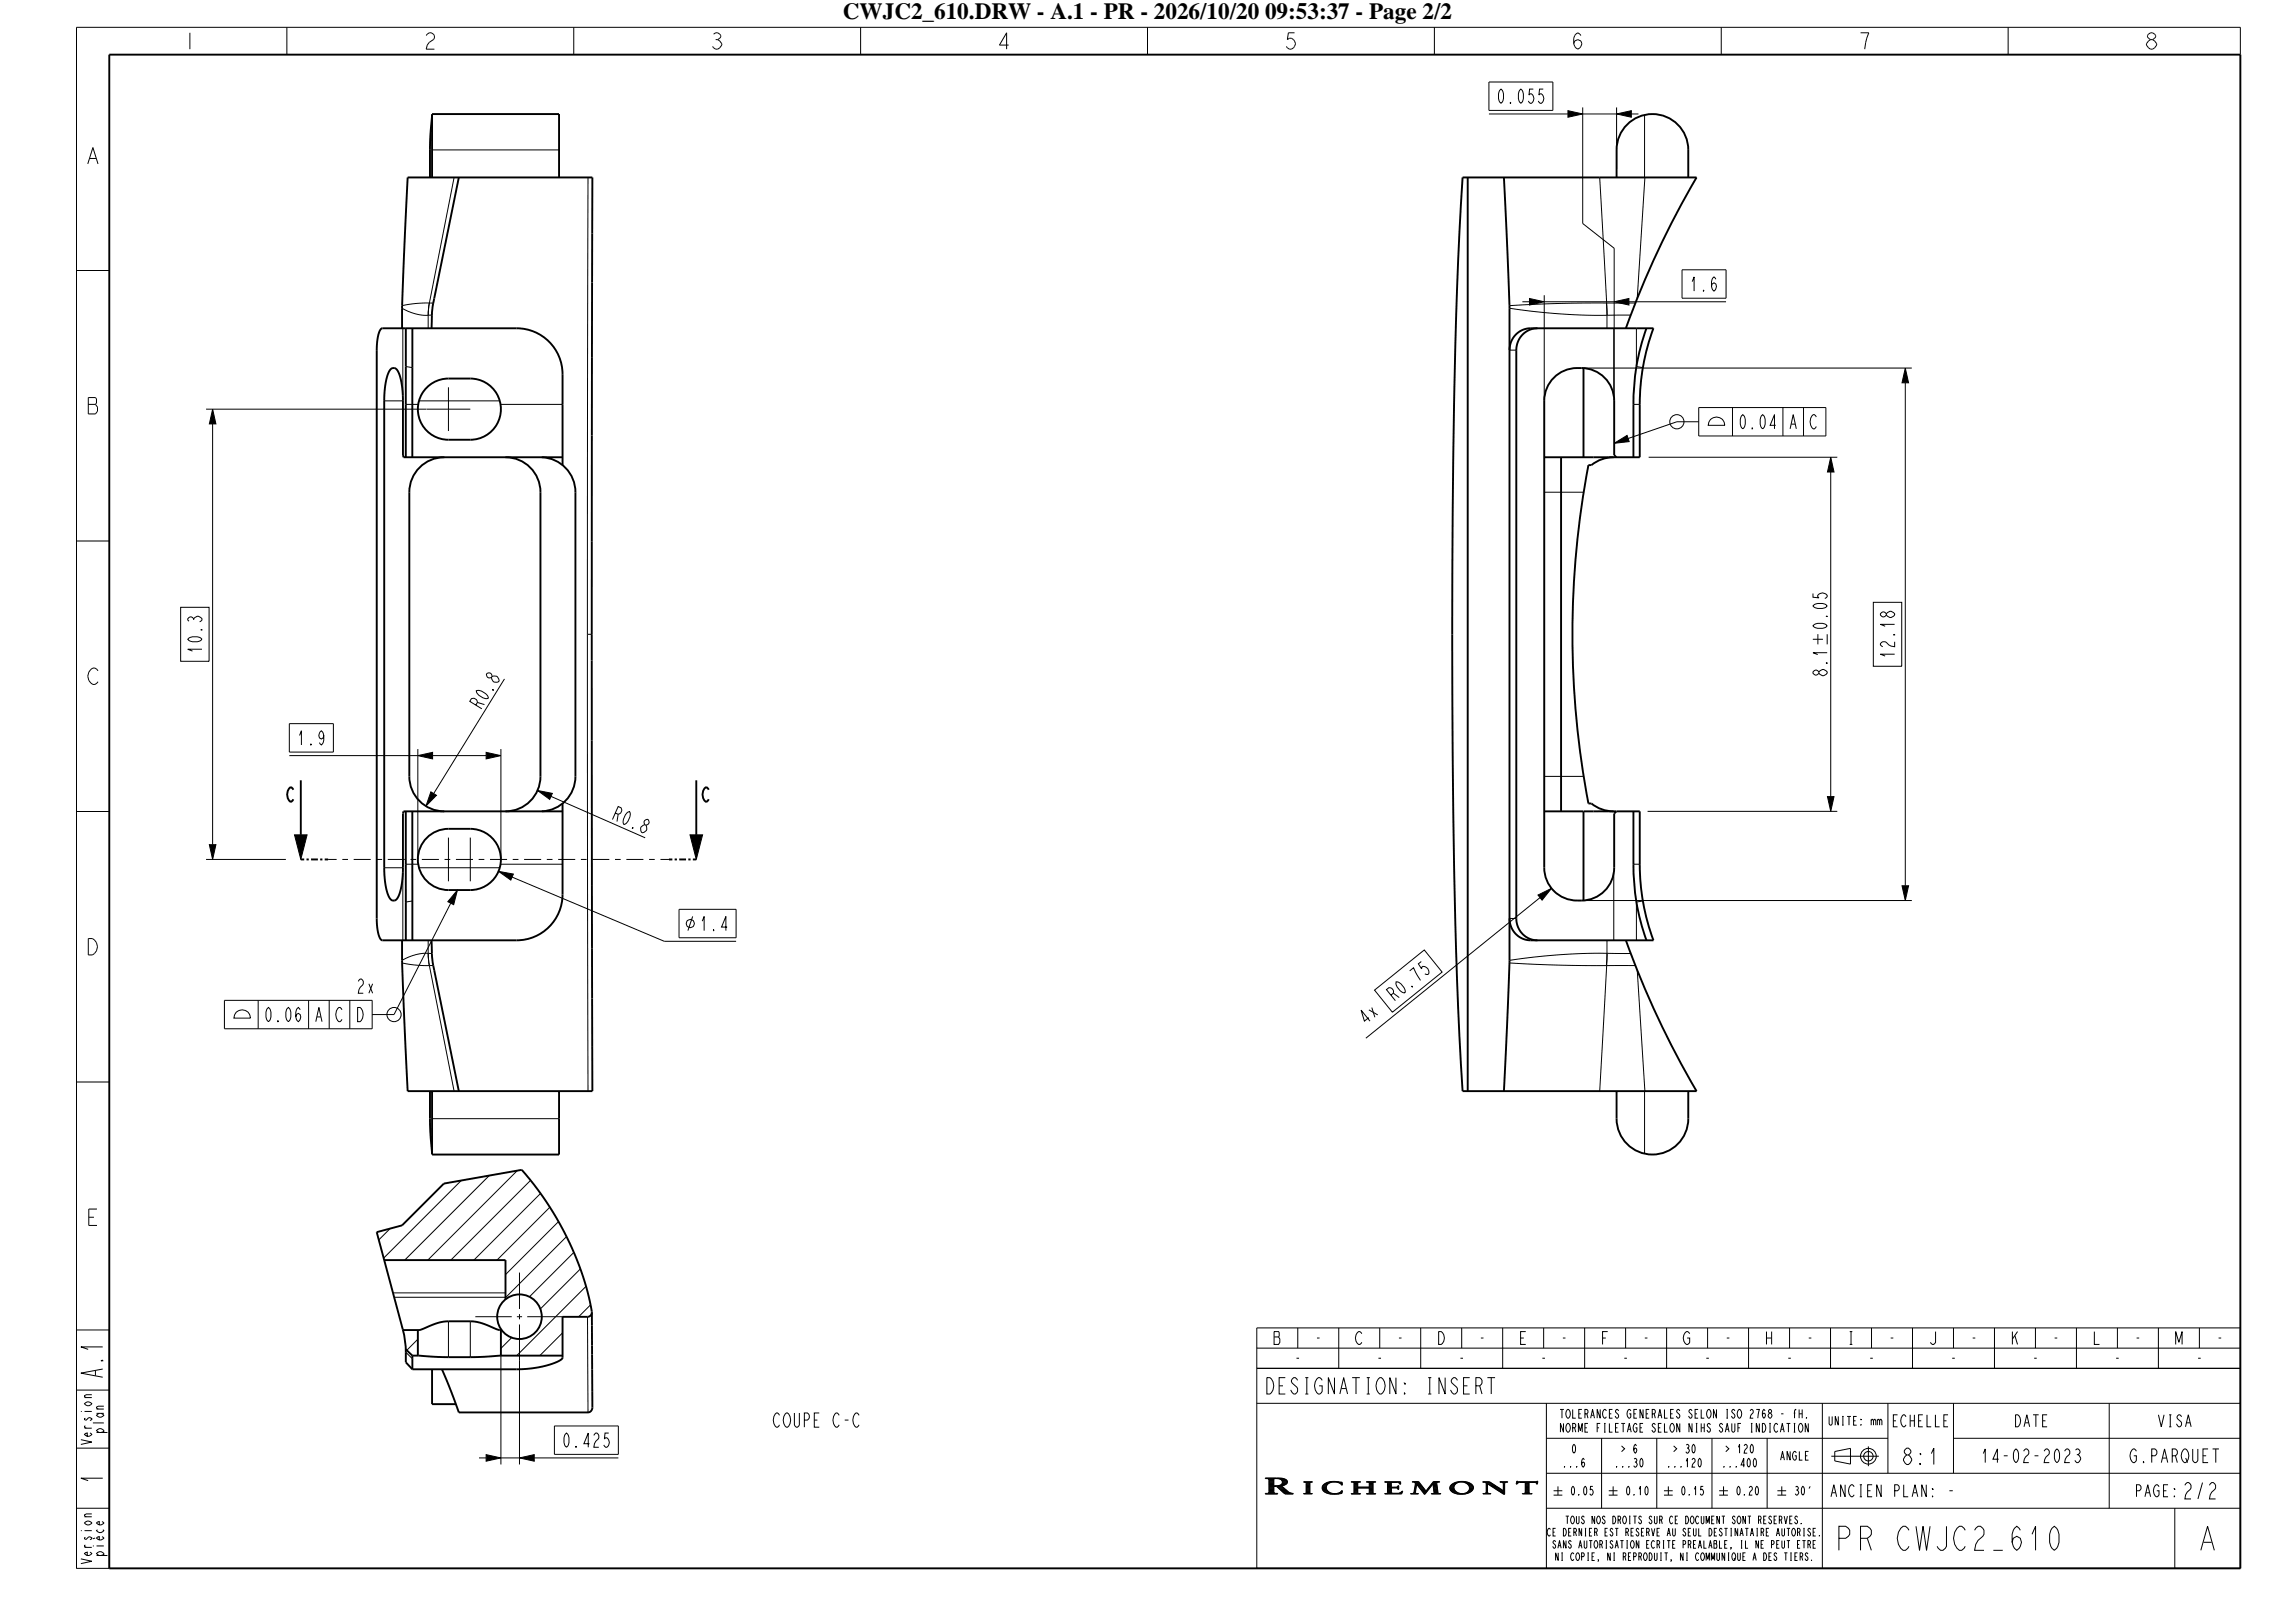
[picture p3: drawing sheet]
<svg xmlns="http://www.w3.org/2000/svg" width="420mm" height="297mm" viewBox="0 0 420 297" stroke-linecap="round" stroke-linejoin="round" font-family="sans-serif">
<defs><g id="words">
<g font-size="5.7">
<text x="335.1" y="283.7">PR CWJC2_610</text>
<text x="401.8" y="283.7">A</text>
</g>
<g font-size="5.2">
<text x="18.8" y="252.9" transform="rotate(-90 18.8 252.9)">A.1</text>
<text x="18.8" y="271.8" transform="rotate(-90 18.8 271.8)">1</text>
</g>
<text font-size="4.8" x="334.4" y="118.5" transform="rotate(-90 334.4 118.5)">±</text>
<text font-size="4.2" x="154.3" y="3.5">CWJC2_610.DRW - A.1 - PR - 2026/10/20 09:53:37 - Page 2/2</text>
<g font-size="3.9">
<text x="231.3" y="255.1">DESIGNATION:INSERT</text>
<text x="347.5" y="268">8:1</text>
<text x="399.3" y="274.3">2/2</text>
</g>
<g font-size="3.4">
<text x="273.8" y="18.9">0.055</text>
<text x="309.1" y="53.3">1.6</text>
<text x="37" y="119.7" transform="rotate(-90 37 119.7)">10.3</text>
<text x="334.4" y="115.4" transform="rotate(-90 334.4 115.4)">0.05</text>
<text x="334.4" y="124" transform="rotate(-90 334.4 124)">8.1</text>
<text x="346.7" y="120.6" transform="rotate(-90 346.7 120.6)">12.18</text>
<text x="87.9" y="130.1" transform="rotate(-58 87.9 130.1)">R0.8</text>
<text x="54.2" y="136.3">1.9</text>
<text x="111.7" y="149.8" transform="rotate(24 111.7 149.8)">R0.8</text>
<text x="128" y="170.3">1.4</text>
<text x="65.1" y="181.8">2x</text>
<text x="255" y="183.4" transform="rotate(-39 255 183.4)">R0.75</text>
<text x="249.7" y="187.7" transform="rotate(-39 249.7 187.7)">4x</text>
<text x="140" y="261.2">COUPE C-C</text>
<text x="102.8" y="264.8">0.425</text>
</g>
<g font-size="3.3">
<text x="361.3" y="267.7">14-02-2023</text>
<text x="388.6" y="267.7">G.PARQUET</text>
</g>
<g font-size="3.1">
<text x="232.7" y="246">B</text>
<text x="247.7" y="246">C</text>
<text x="262.7" y="246">D</text>
<text x="277.7" y="246">E</text>
<text x="292.7" y="246">F</text>
<text x="307.7" y="246">G</text>
<text x="322.7" y="246">H</text>
<text x="337.7" y="246">I</text>
<text x="352.7" y="246">J</text>
<text x="367.7" y="246">K</text>
<text x="382.7" y="246">L</text>
<text x="397.7" y="246">M</text>
</g>
<g font-size="2.9">
<text x="345.5" y="261.1">ECHELLE</text>
<text x="368.1" y="261.1">DATE</text>
<text x="394.3" y="261.1">VISA</text>
<text x="334.8" y="273.9">ANCIEN PLAN:-</text>
<text x="391" y="273.9">PAGE:</text>
</g>
<g font-size="2.6">
<text x="19" y="262.8" transform="rotate(-90 19 262.8)">plan</text>
<text x="16.8" y="265.1" transform="rotate(-90 16.8 265.1)">Version</text>
<text x="16.8" y="287" transform="rotate(-90 16.8 287)">Version</text>
<text x="19" y="285.4" transform="rotate(-90 19 285.4)">pièce</text>
</g>
<g font-size="2.3">
<text x="240.5" y="245.8">-</text>
<text x="255.5" y="245.8">-</text>
<text x="270.5" y="245.8">-</text>
<text x="285.5" y="245.8">-</text>
<text x="300.5" y="245.8">-</text>
<text x="315.5" y="245.8">-</text>
<text x="330.5" y="245.8">-</text>
<text x="345.5" y="245.8">-</text>
<text x="360.5" y="245.8">-</text>
<text x="375.5" y="245.8">-</text>
<text x="390.5" y="245.8">-</text>
<text x="405.5" y="245.8">-</text>
<text x="236.8" y="249.5">-</text>
<text x="251.8" y="249.5">-</text>
<text x="266.8" y="249.5">-</text>
<text x="281.8" y="249.5">-</text>
<text x="296.8" y="249.5">-</text>
<text x="311.8" y="249.5">-</text>
<text x="326.8" y="249.5">-</text>
<text x="341.8" y="249.5">-</text>
<text x="356.8" y="249.5">-</text>
<text x="371.8" y="249.5">-</text>
<text x="386.8" y="249.5">-</text>
<text x="401.8" y="249.5">-</text>
</g>
<g font-size="2.1">
<text x="282.7" y="259.5">TOLERANCES GENERALES SELON ISO 2768 - fH.</text>
<text x="282.7" y="262.1">NORME FILETAGE SELON NIHS SAUF INDICATION</text>
<text x="333.9" y="260.8">UNITE: mm</text>
<text x="285.6" y="268.5">...6</text>
<text x="287.4" y="265.9">0</text>
<text x="295" y="268.5">...30</text>
<text x="296.3" y="265.9">&gt; 6</text>
<text x="304.5" y="268.5">...120</text>
<text x="305.8" y="265.9">&gt; 30</text>
<text x="314.6" y="268.5">...400</text>
<text x="315.2" y="265.9">&gt; 120</text>
<text x="325.3" y="267.2">ANGLE</text>
</g>
<g font-size="1.8">
<text x="280.1" y="281.1">CE DERNIER EST RESERVE AU SEUL DESTINATAIRE AUTORISE.</text>
<text x="283.9" y="278.8">TOUS NOS DROITS SUR CE DOCUMENT SONT RESERVES.</text>
<text x="281.2" y="283.3">SANS AUTORISATION ECRITE PREALABLE, IL NE PEUT ETRE</text>
<text x="281.7" y="285.6">NI COPIE, NI REPRODUIT, NI COMMUNIQUE A DES TIERS.</text>
</g>
</g></defs>
<g fill="none" stroke="#000" stroke-width=".18">
<path d="M34.7 6v3M52.5 5v5M78 6.5l.6-.5h.3l.6 .5v.5l-.9 .8-.4 .5-.2 .7h1.5M105 5v5M130.6 6.3l.4-.3a.77 .77 0 0 1 .9 .8l-.6 .5M131 7.3h.3M131.3 7.3l.8 .7a1.06 1.06 0 0 1-1.1 1l-.6-.5M157.5 5v5M184.6 8.3h-1.7l1.3-2.3v3M210 5v5M236.9 6h-1.1l-.2 1.3 .4-.3a1.01 1.01 0 0 1 1.1 1 1.01 1.01 0 0 1-1.1 1l-.6-.5M262.5 5v5"/>
<path d="M272.5 15h11.7v5.2h-11.7zM288.2 7.5l.6-.2 .5 .2a1.07 1.07 0 0 1-.5 1.5 1.07 1.07 0 0 1-.6-1.5zM289.3 6.5l-.5-.5-.4 .3-.4 .7v1M289.6 19.7v21.2l5.8 4.5v28M295.8 19.7v11.1M315 5v5M340.5 6h1.5l-.6 1.8-.2 1.2M367.5 5v5M393.6 7.3l-.6-.5a.77 .77 0 0 1 .9-.8l.6 .5-.2 .5-.4 .3M393.6 7.3l-.8 .7a1.06 1.06 0 0 0 1.1 1l.8-.7v-.3l-.4-.5-.4-.2M393.6 7.3h.3M410 10v-5h-396v282h6v-43.6h-6"/>
<path d="M16.1 30l.9-3 .9 3M16.4 29h1.2M79.1 27.4h23.2M83.1 32.5l-4.5 22.9M107.6 32.5l-.1 83.6M272.5 20.9h14.4M286.9 20.3l2.7 .6-2.7 .6zM289.6 20.9h6.2M292.8 32.5l1.2 22.9M295.8 20.9l2.7-.6v1.2zM298.5 20.9h1.3M301 21v11.5"/>
<path d="M301 32.5l-1.4 22.1M14 49.5h6M73.6 56.4a8.9 8.9 0 0 0 4.8 1.3M78.4 57.7v2.4M78.4 57.7h.1M78.6 55.4l-.2 2.3M78.6 55.4h.1M78.6 55.4l-2.5 .1-2.5 .4M78.6 55.4l.7 .1M79 57.7h-.6M276.3 56.4a110.3 110.3 0 0 0 17.8 1.3M278.6 55.2h1.3"/>
<path d="M279.9 54.6l2.7 .6-2.7 .6zM282.6 55.2h12.8M282.6 54v19.4M294 55.4l.1 2.3M294 55.4h.1M294 55.4l-8.9 .1-8.9 .4M294 55.4l5.3 .1M294.1 57.7v2.4M294.1 57.7h.1M295.4 55.2l2.7-.6v1.2zM298.1 55.2h17.8M298.4 57.7h-4.3"/>
<path d="M307.8 49.4h8.1v5.2h-8.1zM16.2 74h1.3M16.2 72.8h1.3l.2 .2v.8l-.2 .2 .3 .5v.8l-.3 .5h-1.3zM37.7 74.9h48.4M38.9 74.9l.6 2.7h-1.2zM38.9 77.6v77M70.3 73.4h3.4M73.7 60.1v12.3M74.3 74h2.2M74.3 67.1l1.2 .2M76.7 73.4h14.8M82.1 70.9v8"/>
<path d="M91.6 74h11.3M276.3 64.1h1.2M289.5 67.4h60.4M295.3 60.1v12.3M298.9 74h1.2M299.5 60.1v7l1.2 .2M310.9 74.6h23.2v5.2h-23.2zM310.9 77.2h-4l-8.9 3M313 76.7a1.53 1.53 0 0 1 1.7-.3 1.53 1.53 0 0 1 .9 1.4h-3l.1-.5zM317.1 74.6v5.2M318.7 76.1l.2-.2a1.93 1.93 0 0 1 0 2.6 2.03 2.03 0 0 1-.2-2.4zM320.6 78.3l.2 .2h-.2z"/>
<path d="M322.4 76.1l.2-.2a1.93 1.93 0 0 1 0 2.6 2.03 2.03 0 0 1-.2-2.4zM325 77.8h-1.1l.8-1.9v2.6M326.3 74.6v5.2M327.6 78.5l.6-2.6 .5 2.6M327.8 77.6h.7M330.1 74.6v5.2M332.4 76.3l-.3-.4a.79 .79 0 0 0-.7 .6 1.75 1.75 0 0 0 .4 2h.3l.3-.5M348.7 67.4l.6 2.7h-1.2zM348.7 70.1v92M14 99h6M282.6 90.1h7.2M295.4 81.1l2.4-1.4 .4 1.1z"/>
<path d="M301.7 83.7h34.5M335 83.7l.6 2.7h-1.2zM335 86.4v59.4M33.1 111.1h5.2v9.9h-5.2zM107.5 116.1l.1 83.6M107.5 116.1h.8M342.8 110.2h5.2v11.7h-5.2zM17.9 122.8l-.5-.5a1.44 1.44 0 0 0-1.2 2.2l.8 .8h.4l.5-.5M52.9 138.3h23.6M52.9 132.4h8.1v5.2h-8.1zM76.5 138.3l2.7-.6v1.2zM76.5 137.1v20.2"/>
<path d="M79.2 138.3h9.8M89 137.7l2.7 .6-2.7 .6zM91.7 137.1v20.2M92.3 124.2l-12.9 21M14 148.5h6M37.7 157.3h14.6M38.3 154.6h1.2l-.6 2.7zM53.9 152.8h2.3l-1.2 4.5zM60 157.3h1.6M62.6 157.3h1.1M64.7 157.3h3.1M68.9 157.3h1"/>
<path d="M70.3 158.8h3.4M71 157.3h3.1M73.7 159.7v12.4M74.3 158.1h2.2M75.1 157.3h1.1M76.7 158.8h14.8M77.2 157.3h3.1M78.9 144.9l1 .6-2 2zM81.4 157.3h1M82.1 153.3v8M83.4 157.3h3.2M86.1 153.3v8"/>
<path d="M87.6 157.3h1M89.7 157.3h3.1M91.2 159.5l2.7 .4-.4 1.2zM91.6 158.1h11.3M93.8 157.3h1.1M95.9 157.3h3.1M98.4 144.6l2.7 .6-.5 1.1zM100.1 157.3h1M100.8 145.7l17.3 7.6M102.2 157.3h3.1M106.3 157.3h1M108.4 157.3h3.1"/>
<path d="M112.5 157.3h1.1M114.6 157.3h3.1M118.8 157.3h1M120.9 157.3h1.5M126.3 152.8h2.3l-1.2 4.5zM282.6 142.1h7.2M295.3 159.7v12.4M298.9 158.1h1.2M301.5 148.5h34.7M334.4 145.8h1.2l-.6 2.7zM16.2 171.8a1.47 1.47 0 0 1 1.4 .6 1.47 1.47 0 0 1 .1 1.6l-.8 .8h-.7zM73.6 176.2l2.5 .4 2.5 .1"/>
<path d="M75.5 164.9l-1.2 .2M78.4 174.5l.2 2.2M78.4 174.5h.1M78.4 174.5a8.9 8.9 0 0 0-4.8 1.2M78.4 172.1v2.4M78.4 174.5h.6M78.6 176.7h.1M78.6 176.7l4.5 23M79.3 176.7h-.7M82.5 165.3l-10.4 20.4h-4M83.7 162.9l-.7 2.7-1-.6zM93.7 160.5l27.9 11.8h13.1"/>
<path d="M124.3 166.4h10.4v5.2h-10.4zM126.8 167.7l-.9 2.6M276.2 176.2l8.9 .4 8.9 .1M276.3 168.1h1.2M281.5 163.8l2.4-1.2-1.7 2.1zM281.8 164.3l-31.8 25.7M289.4 164.8h60.5M294 176.7h.1M294 176.7l-1.2 23M294.1 174.5l-.1 2.2M294.1 174.5h.1M294.1 174.5a110.3 110.3 0 0 0-17.8 1.2"/>
<path d="M294.1 172.1v2.4M294.1 174.5h4.3M299.3 176.7h-5.3M299.6 177.5l1.4 22.2M300.7 164.9l-1.2 .2v7M348.1 162.1h1.2l-.6 2.7zM14 198h6M41.1 183.1h27v5.2h-27zM43.2 185.2a1.53 1.53 0 0 1 1.7-.3 1.53 1.53 0 0 1 .9 1.4h-3l.1-.5zM47.2 183.1v5.2M48.9 184.6l.2-.2a1.93 1.93 0 0 1 0 2.6 2.03 2.03 0 0 1-.2-2.4zM50.8 186.7l.2 .3h-.2z"/>
<path d="M52.5 184.6l.3-.2a1.93 1.93 0 0 1 0 2.6 2.03 2.03 0 0 1-.3-2.4zM54.9 184.8l-.3-.4a1.93 1.93 0 0 0 0 2.6 1.09 1.09 0 0 0 .3-1.3l-.3-.3-.4 .3-.1 .4M56.5 183.1v5.2M57.8 187l.6-2.6 .5 2.6M58 186.1h.7M60.2 183.1v5.2M62.6 184.8l-.4-.4a.79 .79 0 0 0-.6 .6 1.75 1.75 0 0 0 .4 2h.2l.4-.5M64 183.1v5.2M65.4 184.4a.8 .8 0 0 1 1 .6 1.75 1.75 0 0 1-.5 2h-.5zM251.5 181.2l9.2-7.4 3.2 4.1-9.1 7.3zM301 199.7v11.4M79.1 204.7h23.2"/>
<path d="M84.4 216l-14.2 14.2M89.5 215.1l-15.4 15.5M94.7 214.2l-16.4 16.4M97.1 216l-14.6 14.6M98.9 218.4l-12.2 12.2M16.2 222.8h1M17.7 221.3h-1.5v3h1.5M71.4 224.8l-2.1 2.1M71.9 236.6h20.6M72.1 237.4h20.4M95.1 232.9v6.6M100.6 220.9l-9.7 9.7"/>
<path d="M102.2 223.5l-9.7 9.7M103.7 226.3l-11.2 11.2M105 229.2l-8.1 8.1M106.2 232.2l-7.3 7.3M107.2 235.4l-12.6 12.7M108.1 238.8l-2.2 2.2M73.9 243.4l-.1 .1M74.3 247.5l1.2 1.1M76.5 245.1l-2.1 2M82.1 241.8v6.6M86.1 241.8v6.6M87 241h6.6"/>
<path d="M91.7 248.1v19.9M93.6 244.8l-1.9 1.9M94.6 241h.9M95.1 240.5v.9M95.1 242.4v25.6M96.5 241h6.6M102.9 243.9l-4.1 4.2M107.5 241l.1 17.5M230 243h180v44h-180zM230 256.8h180M230 250.4h180M230 246.7h180"/>
<path d="M237.5 243v3.7M245 243v7.4M252.5 243v3.7M260 243v7.4M267.5 243v3.7M275 243v7.4M282.5 243v3.7M283 256.8v30.2M290 243v7.4M297.5 243v3.7M305 243v7.4M312.5 243v3.7"/>
<path d="M320 243v7.4M327.5 243v3.7M333.5 256.8v30.2M335 243v7.4M342.5 243v3.7M345.5 256.8v12.8M350 243v7.4M357.5 243v3.7M357.5 256.8v12.8M365 243v7.4M372.5 243v3.7M380 243v7.4"/>
<path d="M386 256.8v19.2M387.5 243v3.7M395 243v7.4M402.5 243v3.7M14 265h6M14 276h6M87.7 266.8h1.3M89 266.2l2.7 .6-2.7 .6zM91.7 266.8h3.4M95.1 266.8l2.7-.6v1.2zM97.8 266.8h15.4M101.5 260.9h11.7v5.2h-11.7z"/>
<path d="M231.6 270.6h3.2M231.6 273.4h2.2M232.1 273.3h1.2M232.1 270.7h1M232.2 273.2h1M232.2 270.8h.9M232.2 273.1h.9M232.2 270.9h.9M232.2 270.9v2.2l-.2 .2h-.4v.1h2.2v-.1l-.6-.2-.1-1.1M232.2 270.9l-.1-.3h-.5v-.1h2.7l1.1 .3 .2 .3-.1 .3-.3 .3-.7 .2M232.2 271h.9M232.2 271.1h.9"/>
<path d="M232.2 271.2h.9M232.2 271.3h.9M232.2 271.4h.9M232.2 271.5h.9M232.2 271.6h.9M232.2 271.7h.9M232.2 271.8h.9M232.2 271.9h.9M232.2 272h2.4M232.2 272.1h2.5M232.2 272.2h.9M232.2 272.3h.9"/>
<path d="M232.2 272.4h.9M232.2 272.5h.9M232.2 272.6h.9M232.2 272.7h.9M232.2 272.8h.9M232.2 272.9h.9M232.2 273h.9M233.1 270.6h.8l.5 .2 .3 .3-.1 .4-.5 .3-1 .1zM233.8 272.2h1M233.9 272.3h1M233.9 271.9h.9M234 272.4h1"/>
<path d="M234.1 272.5h1.1M234.2 270.7h.9M234.2 272.6h1.1M234.3 271.8h.8M234.3 272.7h1.1M234.4 270.8h.9M234.4 272.8h1.1M234.5 271.7h.8M234.5 270.9h1M234.5 272.9h1.1M234.5 271.9l1.4 1.2 .8 .2v.1l-1.6-.1-1.5-1.3M234.6 271.6h.8"/>
<path d="M234.6 271h.9M234.6 271.5h.9M234.6 271.1h1M234.6 273h1.1M234.7 271.4h.9M234.7 271.2h.9M234.7 271.3h.9M234.7 273.1h1.2M234.9 273.2h1.2M235 273.3h1.4M235.1 273.4h1.6M238.6 273.3l1.6 .1z"/>
<path d="M238.6 271.1l1.6 .1zM238.8 271.2l.2 .2v1.7l-.2 .2M239 273.2h.8M239 271.3h.8M239 273.1h.7M239 271.4h.7M239 271.5h.7M239 272.2h.7M239 272.1h.7M239 272h.7M239 271.9h.7M239 271.8h.7"/>
<path d="M239 271.7h.7M239 271.6h.7M239 272.8h.7M239 272.9h.7M239 272.7h.7M239 272.6h.7M239 272.5h.7M239 272.4h.7M239 272.3h.7M239 273h.7M239.8 273.2l.1 .1M239.9 271.2l-.2 .2 .1 1.8"/>
<path d="M242 272.3h.7M242 272.2h.7M242 272.4h.7M242 272.5h.8M242 272.1h.7M242 272.6h.8M242 272h.8M242.1 272.7h.8M242.1 271.9h.7M242.1 272.8h.8M242.1 271.8h.8M242.2 272.9h.8"/>
<path d="M242.2 271.7h.7M242.3 273h.8M242.3 271.6h.7M242.5 273.1h.8M242.5 271.5h.7M242.7 271.4h.6M242.7 273.2h.8M242.9 271.3h.7M242.9 273.3h.9M243.3 271.2h1.8M243.3 273.4h1.8M244.8 271.3h.8"/>
<path d="M244.8 273.3h.8M245.1 273.2h.5M245.1 271.4h.5M245.3 273.1h.3M245.3 271.5h.3M245.4 273h.2M245.4 271.6h.3M245.5 271.7h.2M245.5 272.9h.2M245.5 271.8h.1M245.5 271.8l-.6-.5-1.1-.1-.8 .4-.3 .6 .3 .7 .8 .4 1.1-.1 .6-.4M245.5 272.8h.1"/>
<path d="M245.5 272.8h.2l-.1 .5M245.6 271.2l-1.5-.1-1 .1-.8 .4-.3 .6 .2 .7 .8 .4 1.1 .1 1.5-.1M245.6 271.2l.1 .6h-.2M247.3 271.2h1.7M247.3 273.4h1.7M247.7 273.3h.9M247.7 271.3h.9M247.8 273.2h.7M247.8 271.4h.7M247.8 272.7h.7M247.8 273.1h.7M247.8 273h.7"/>
<path d="M247.8 272.9h.7M247.8 272.8h.7M247.8 272.6h.7M247.8 272.5h.7M247.8 272.4h.7M247.8 272.3h3.5M247.8 272.2h3.5M247.8 272.1h.7M247.8 272h.7M247.8 271.9h.7M247.8 271.8h.7M247.8 271.7h.7"/>
<path d="M247.8 271.6h.7M247.8 271.5h.7M248.5 273.1l.1 .2 .4 .1h-1.7l.4-.2 .1-.1M250.1 273.4h1.7M250.1 271.2h1.7M250.5 273.3h.9M250.5 271.3h.9M250.6 273.2h.7M250.6 271.4h.7M250.6 272.1h.7M250.6 272h.7M250.6 271.9h.7"/>
<path d="M250.6 271.8h.7M250.6 271.7h.7M250.6 271.6h.7M250.6 271.5h.7M250.6 272.5h.7M250.6 272.4h.7M250.6 272.7h.7M250.6 272.6h.7M250.6 272.8h.7M250.6 273h.7M250.6 272.9h.7M250.6 273.1h.7"/>
<path d="M250.6 273.1v-.8h-2.1v.8M251.3 273.1l.1 .2 .4 .1h-1.7l.4-.2 .1-.1M251.3 273.1v-1.7l.5-.3h-1.7l.5 .3v.7h-2.1v-.8l.5-.2h-1.7l.5 .3v1.7M253.7 271.2l.2 .2M253.9 273.2l-.2 .1M253.9 273.2h.9M253.9 271.3h.7M253.9 273.1h.8M253.9 271.4h.7M253.9 271.4v1.8M253.9 271.5h.7M253.9 271.6h.7"/>
<path d="M253.9 271.7h.7M253.9 271.9h.7M253.9 271.8h.7M253.9 272h.7M253.9 272.1h.7M253.9 272.2h2.1M253.9 272.4h.7M253.9 272.3h.7M253.9 272.5h.7M253.9 272.6h.7M253.9 272.7h.7M253.9 272.8h.7"/>
<path d="M253.9 273h.7M253.9 272.9h.7M254.6 272.1h1l.4-.2v.7M255.6 272.1h.4M255.7 272.3h.3M255.8 272h.2M255.8 272.4h.2M255.8 271.9h.2M255.8 272.5h.2M256 271.3h.3M256 272.6h-.2l-.3-.3h-.9v.7l.2 .2a2.31 2.31 0 0 0 1.6-.1l.3-.2-.2 .5h-3.1l3.1-.1M256.1 271.4h.2"/>
<path d="M256.1 273.2h.5M256.1 271.5h.2M256.2 271.6h.1M256.2 271.6l-.3-.3h-1.3v.8M256.3 273.1h.3M256.3 271.2l-2.9-.1h2.9v.5h-.1M256.4 273h.3M256.5 272.9h.2M258.1 273.3h1.5M258.6 273.2h.5M258.7 273.1h.3M258.8 273.1l-.2 .2-.5 .1h1.5l-.5-.2"/>
<path d="M258.8 273h.2M258.8 272.9h.3M258.8 272.8h.3M258.8 271.2h.9M258.8 272.7h.3M258.8 272.6h.3M258.8 272.5h.3M258.9 272.4h.2M258.9 272.3h.3M258.9 272.2h.3M258.9 272.1h.3M258.9 272h.3"/>
<path d="M258.9 271.3l.1 .3-.2 1.5M258.9 271.3l-.4-.2h1.1l1.4 1.7 1.3-1.7h1.2l-.4 .1-.2 .3M258.9 271.3h.9M258.9 271.9h.3M259 271.8h.2M259 271.7h.2M259 271.6h1M259 271.4h.9M259 271.5h1M259.1 273.2l.2-1.6 1.4 1.8 1.5-1.8 .2 1.6M259.4 271.7h.7M259.4 271.8h.8"/>
<path d="M259.5 271.9h.8M259.6 272h.7M259.7 272.1h.7M259.7 272.2h.8M259.8 272.3h.8M259.9 272.4h.8M260 272.5h.7M260 272.6h.8M260.1 272.7h.8M260.2 272.8h1M260.3 272.9h.9M260.4 273h.7"/>
<path d="M260.4 273.1h.6M260.5 273.2h.4M260.6 273.3h.3M261 272.7h.3M261.1 272.6h.3M261.2 272.5h.3M261.3 272.4h.3M261.4 272.3h.2M261.4 272.2h.3M261.5 272.1h.3M261.6 272h.3M261.7 271.9h.2"/>
<path d="M261.8 271.8h.2M261.8 271.7h.3M261.9 271.6h.3M261.9 273.3h1.8M262 271.5h1M262.1 271.4h.8M262.1 271.3h.9M262.2 271.2h.9M262.2 271.6h.8M262.3 271.7h.7M262.3 271.8h.7M262.3 271.9h.7"/>
<path d="M262.3 272h.7M262.3 272.1h.7M262.3 272.2h.7M262.3 272.3h.8M262.3 272.4h.8M262.4 272.5h.7M262.4 272.6h.7M262.4 272.7h.7M262.4 273.2h.8M262.4 272.8h.7M262.4 272.9h.7M262.4 273h.8"/>
<path d="M262.4 273.1h.8M262.9 271.5l.3 1.6M263.2 273.1l.5 .3h-1.8l.5-.2M265.3 272.3h.8M265.3 272.4h.8M265.3 272.2h.8M265.3 272.5h.8M265.4 272.1h.7M265.4 272.6h.8M265.4 272h.7M265.4 272.7h.8M265.5 271.9h.7"/>
<path d="M265.5 272.8h.8M265.5 271.8h.7M265.6 272.9h.8M265.6 271.7l1.1-.5 1.5-.1 1.1 .5 .3 .3 .1 .4-.3 .5-.7 .4-.9 .2h-1l-.8-.3-.6-.4-.1-.5zM265.6 271.7h.7M265.7 273h.8M265.8 271.6h.6M265.8 273.1h.9M265.9 271.5h.6M266 273.2h.8M266.1 271.4h.6M266.3 273.3h.8"/>
<path d="M266.3 271.6l.8-.4 1 .1 .7 .5 .1 .4v.4l-.3 .4-.5 .2-.6 .1-.6-.1-.5-.3-.3-.4v-.5zM266.4 271.3h.5M266.6 273.4h1.6M266.8 271.2h1.5M267.9 271.3h.8M268 273.3h.6M268.2 271.4h.7M268.3 273.2h.5M268.4 271.5h.7M268.5 273.1h.5M268.5 271.6h.8M268.6 273h.6"/>
<path d="M268.6 271.7h.8M268.7 272.9h.6M268.7 271.8h.8M268.8 272.8h.6M268.8 271.9h.8M268.8 272h.8M268.8 272.7h.7M268.9 272.1h.7M268.9 272.6h.7M268.9 272.2h.8M268.9 272.5h.7M268.9 272.3h.8"/>
<path d="M268.9 272.4h.7M271.4 273.3l1.4 .1zM271.7 271.2l.3 .3M271.9 273.2h.4M271.9 271.3h.9M272 273.1h.2M272 271.4h1M272 273h.2M272 271.5h1.2M272 273l-.3 .3M272 272.9h.2M272 272.8h.2"/>
<path d="M272 272.7h.2M272 272.6h.2M272 272.5h.2M272 272.4h.2M272 272.3h.2M272 272.2h.2M272 272.1h.2M272 272h.2M272 271.9h.2M272 271.8h.2M272 271.7h.2M272 271.6h.2"/>
<path d="M272 271.5v1.5M272.2 273l.1 .2M272.3 273.2l.2 .1M272.4 271.6h.9M272.5 271.7h1M272.7 271.8h.9M272.7 271.2l-1.3-.1h1.2l2.5 1.7v-1.3M272.8 271.9h1M273 272h.9M273.1 272.1h1M273.3 272.2h.9M273.4 272.3h1"/>
<path d="M273.6 272.4h1M273.8 272.5h.9M273.9 272.6h1M274.1 272.7h.9M274.2 272.8h1.2M274.4 272.9h1M274.5 271.1l1.4 .1zM274.5 273h.9M274.7 273.1h.7M274.8 271.2l.3 .3M274.8 273.2h.6M275 273.3h.4"/>
<path d="M275 271.3h.4M275.1 271.4h.3M275.1 271.5h.3M275.1 272.7h.3M275.1 272.6h.3M275.1 272.5h.3M275.1 272.4h.3M275.1 272.3h.3M275.1 272.2h.3M275.1 272.1h.3M275.1 272h.3M275.1 271.9h.3"/>
<path d="M275.1 271.8h.3M275.1 271.7h.3M275.1 271.6h.3M275.2 273.4h.2M275.4 271.5v2l-3.2-2v1.5M275.7 271.2l-.3 .3M277.5 271.5h.2M277.5 271.4h.3M277.5 271.3h.5M277.5 271.2h3.9M277.6 271.1h.2M278.6 273.3l1.8 .1z"/>
<path d="M279.1 273.2h.8M279.1 273.1h.7M279.1 273h.7M279.1 272.9h.7M279.1 272.8h.7M279.1 272.7h.7M279.1 272.6h.7M279.1 272.5h.7M279.1 272.4h.7M279.1 272.3h.7M279.1 272.2h.7M279.1 272.1h.7"/>
<path d="M279.1 272h.7M279.1 271.9h.7M279.1 271.8h.7M279.1 271.7h.7M279.1 271.6h.7M279.1 271.5h.7M279.1 271.4h.7M279.1 271.3v1.8l-.2 .2M279.8 271.3v1.8l.3 .2M281 271.3h.4M281.1 271.4l.1 .2M281.2 271.4h.2"/>
<path d="M281.2 271.5h.2M281.2 271.6h.1M281.3 271.1h.1M281.4 271.1h-3.5l-.3-.1-.1 .6 .6-.3 3 .1M281.4 271.1v.5h-.2M283 276h127M283 269.6h127M283 263.2h62.5M284.3 272.8h1.6M284.3 273.6h1.6M285.1 272v1.6M287.7 272.1l.2-.1a1.19 1.19 0 0 1 0 1.6 1.25 1.25 0 0 1-.2-1.5z"/>
<path d="M288.9 273.5l.1 .1zM290 272.1l.1-.1a1.19 1.19 0 0 1 0 1.6 1.25 1.25 0 0 1-.1-1.5zM291.5 272h-.4l-.1 .7 .2-.2a.55 .55 0 0 1 .4 .6 .55 .55 0 0 1-.4 .5l-.3-.3M293.1 263.2v12.8M294.4 272.8h1.6M294.4 273.6h1.6M295.2 272v1.6M297.8 272.1l.2-.1a1.19 1.19 0 0 1 0 1.6 1.25 1.25 0 0 1-.2-1.5zM299 273.5l.1 .1zM300 272.5l.2-.5v1.6M301.2 272.1l.1-.1a1.19 1.19 0 0 1 0 1.6 1.25 1.25 0 0 1-.1-1.5zM303.2 263.2v12.8"/>
<path d="M304.5 272.8h1.6M304.5 273.6h1.6M305.3 272v1.6M307.9 272.1l.2-.1a1.19 1.19 0 0 1 0 1.6 1.25 1.25 0 0 1-.2-1.5zM309.1 273.5l.1 .1zM310.1 272.5l.2-.5v1.6M311.7 272h-.4l-.1 .7 .2-.2a.55 .55 0 0 1 .4 .6 .55 .55 0 0 1-.4 .5l-.3-.3M313.3 263.2v12.8M314.6 272.8h1.6M314.6 273.6h1.6M315.4 272v1.6M318 272.1l.2-.1a1.19 1.19 0 0 1 0 1.6 1.25 1.25 0 0 1-.2-1.5z"/>
<path d="M319.2 273.5l.1 .1zM320.1 272.3l.4-.3a.53 .53 0 0 1-.2 .9l-.2 .7h.6M321.4 272.1l.1-.1a1.19 1.19 0 0 1 0 1.6 1.25 1.25 0 0 1-.1-1.5zM323.4 263.2v12.8M325.3 272.8h1.6M325.3 273.6h1.6M326.1 272v1.6M328.6 272.1l.3-.1a.37 .37 0 0 1 .2 .3 .37 .37 0 0 1-.2 .4 .49 .49 0 0 1 .3 .5 .49 .49 0 0 1-.4 .4l-.3-.3M328.8 272.7h.1M329.8 272.1l.1-.1a1.19 1.19 0 0 1 0 1.6 1.25 1.25 0 0 1-.1-1.5zM331.3 272l-.2 .4M335.1 266.5h8.7"/>
<path d="M335.8 265.6l2.9-.6v2.9l-2.9-.6zM341.9 264.7v3.6M357.5 263.2h52.5M398 276v11"/>
<circle cx="306.9" cy="77.2" r="1.3"/>
<circle cx="126.3" cy="169" r=".75"/>
<circle cx="72.1" cy="185.7" r="1.3"/>
<circle cx="341.9" cy="266.5" r="1.44"/>
<circle cx="341.9" cy="266.5" r=".86"/>
</g>
<g fill="#000">
<path d="M286.9 20.3l2.7 .6-2.7 .6zM295.8 20.9l2.7-.6v1.2zM279.9 54.6l2.7 .6-2.7 .6zM295.4 55.2l2.7-.6v1.2zM38.9 74.9l.6 2.7h-1.2zM348.7 67.4l.6 2.7h-1.2zM295.4 81.1l2.4-1.4 .4 1.1zM335 83.7l.6 2.7h-1.2zM76.5 138.3l2.7-.6v1.2zM89 137.7l2.7 .6-2.7 .6zM38.3 154.6h1.2l-.6 2.7zM53.9 152.8h2.3l-1.2 4.5z"/>
<path d="M78.9 144.9l1 .6-2 2zM91.2 159.5l2.7 .4-.4 1.2zM98.4 144.6l2.7 .6-.5 1.1zM126.3 152.8h2.3l-1.2 4.5zM334.4 145.8h1.2l-.6 2.7zM83.7 162.9l-.7 2.7-1-.6zM281.5 163.8l2.4-1.2-1.7 2.1zM348.1 162.1h1.2l-.6 2.7zM89 266.2l2.7 .6-2.7 .6zM95.1 266.8l2.7-.6v1.2z"/>
</g>
<g fill="none" stroke="#000" stroke-width=".35">
<path d="M20 10h390v277h-390zM79.1 21l-.4 4.9v6.6M79.1 32.5v-11.6h23.2v11.6M84 32.5l-4.8 23.4-.2 4.2M268.6 32.5v167.2M275.2 32.5l1.1 23.9v119.5l-1.1 23.8M295.8 32.5v-5.1a6.6 6.6 0 0 1 6.6-6.5 6.6 6.6 0 0 1 6.6 6.5v5.1M73.6 60.1a621.8 621.8 0 0 1 1-27.6h33.8l-.1 117.6 .1 49.6h-33.8a655.4 655.4 0 0 1-1-27.6M74.3 60.1v23.6M75.5 60.1v23.6M78.1 70.9a5.6 5.6 0 0 1 4-1.6h4a5.6 5.6 0 0 1 5.6 5.6 5.6 5.6 0 0 1-5.6 5.6h-4a5.6 5.6 0 0 1-5.2-3.5 5.6 5.6 0 0 1 1.2-6.1zM276.3 64.1a3.9 3.9 0 0 1 3.8-4h22.5a40 40 0 0 0-2.5 13.9v9.7h-17.5"/>
<path d="M281.4 60.1a3.9 3.9 0 0 0-3.9 4v104a3.9 3.9 0 0 0 3.9 4M289.8 67.4v16.3M297.5 60.1a165.2 165.2 0 0 1 13-27.6h-42.8a1368.6 1368.6 0 0 0-1.9 81.3 1612.9 1612.9 0 0 0 1.6 80.9l.3 5h42.8a165.2 165.2 0 0 1-13-27.6M301.3 60.1a40 40 0 0 0-2.4 13.9v9.7M81.3 83.7a6.4 6.4 0 0 0-6.4 6.4v52a6.4 6.4 0 0 0 6.4 6.4M92.5 83.7a6.4 6.4 0 0 1 6.4 6.4v52a6.4 6.4 0 0 1-6.4 6.4M99.1 83.7a6.4 6.4 0 0 1 6.2 6.4v52a6.4 6.4 0 0 1-6.2 6.4M102.9 83.7h-29.1l-.1-.4v-9.9a10.8 10.8 0 0 0-1-5.7 .83 .83 0 0 0-.9-.3 .83 .83 0 0 0-.6 .6l-.4 1.1-.3 1.4-.2 2.9v85.4a11.2 11.2 0 0 0 1 5.6 .87 .87 0 0 0 1 .4 .87 .87 0 0 0 .6-.8l.6-1.8 .2-1.9v-11.4l.1-.4h29.1M102.9 85.1v-16.6a8.4 8.4 0 0 0-8.4-8.4h-24.5l-.3 .1a6.3 6.3 0 0 0-.8 3.9v104a5.9 5.9 0 0 0 .9 3.9l24.7 .1a8.4 8.4 0 0 0 8.4-8.4v-16.7M285.7 83.7v64.8M295.3 83.7l-1.9 .2-1.1 .5-1.1 .7h-.5a165.2 165.2 0 0 0 0 61.9h.5l1.1 .7 1.1 .5 1.9 .3M295.8 83.7l-.4-.4v-9.9a6.1 6.1 0 0 0-6.8-6 6 6 0 0 0-6 6v85.4a6.1 6.1 0 0 0 6.8 6 6 6 0 0 0 6-6v-9.9l.4-.4h4.3v9.6a40 40 0 0 0 2.5 14h-22.5a3.9 3.9 0 0 1-3.8-4"/>
<path d="M53.7 144.5l-.4-.4a.79 .79 0 0 0-.6 .6 1.75 1.75 0 0 0 .4 2h.2l.4-.4M55 157.3h.7M55 142.8v10M56.1 157.3h.4M56.9 157.3h1.3M58.6 157.3h.4M59.4 157.3h.6M74.3 148.5v23.6M75.5 148.5v23.6M78.1 153.3a5.6 5.6 0 0 1 4-1.6h4a5.6 5.6 0 0 1 5.6 5.6 5.6 5.6 0 0 1-5.6 5.6h-4a5.6 5.6 0 0 1-5.2-3.5 5.6 5.6 0 0 1 1.2-6.1zM122.4 157.3h.6M123.5 157.3h.4"/>
<path d="M124.3 157.3h1.2M126 157.3h.4M126.8 157.3h.6M127.4 142.8v10M129.7 144.5l-.3-.4a.79 .79 0 0 0-.7 .6 1.75 1.75 0 0 0 .4 2h.3l.3-.4M282.6 148.5h7.2v16.3M289.9 148.5h5.9M298.9 148.5v9.6a39.8 39.8 0 0 0 2.4 14M79 172.1l.2 4.2 4.8 23.4M78.7 199.7v6.5l.4 4.9M79.1 199.7v11.6h23.2v-11.6M295.8 199.7v5a6.6 6.6 0 0 0 6.6 6.6 6.6 6.6 0 0 0 6.6-6.6v-5"/>
<path d="M70.3 230.6h22.2v7.2M73.7 243.4l3.3-.1a12.5 12.5 0 0 1 5.1-1.5h4a14.8 14.8 0 0 1 5.2 1.6h.5M74.3 246.9l1.2 1.2M75.5 248.1v2.5M75.5 248.1l6.6 .3 5.5-.1 4-.2h11.3M76.5 243.4v4.7M79.1 250.6v6.4h4.3M91.7 243.4v4.7M108.3 240.1l.1 17.4-.1 .6-.4 .3-23.9 .1-3.1-7.9M108.3 240.1a54.8 54.8 0 0 0-12.8-26l-14.3 2.5-7.6 7.6-4.7 1.3 4.8 17.8a18.9 18.9 0 0 1 .6 6l1.2 1.3M108.3 240.1a.81 .81 0 0 1-.8 .9h-4.6v7.5l-.2 .3a16.3 16.3 0 0 1-8.2 1.8h-19"/>
<circle cx="95.1" cy="241" r="4.1"/>
</g>
<path d="M154.3 .6h111.4v3.8h-111.4z" fill="#fff"/>
<use href="#words"/>
</svg>
